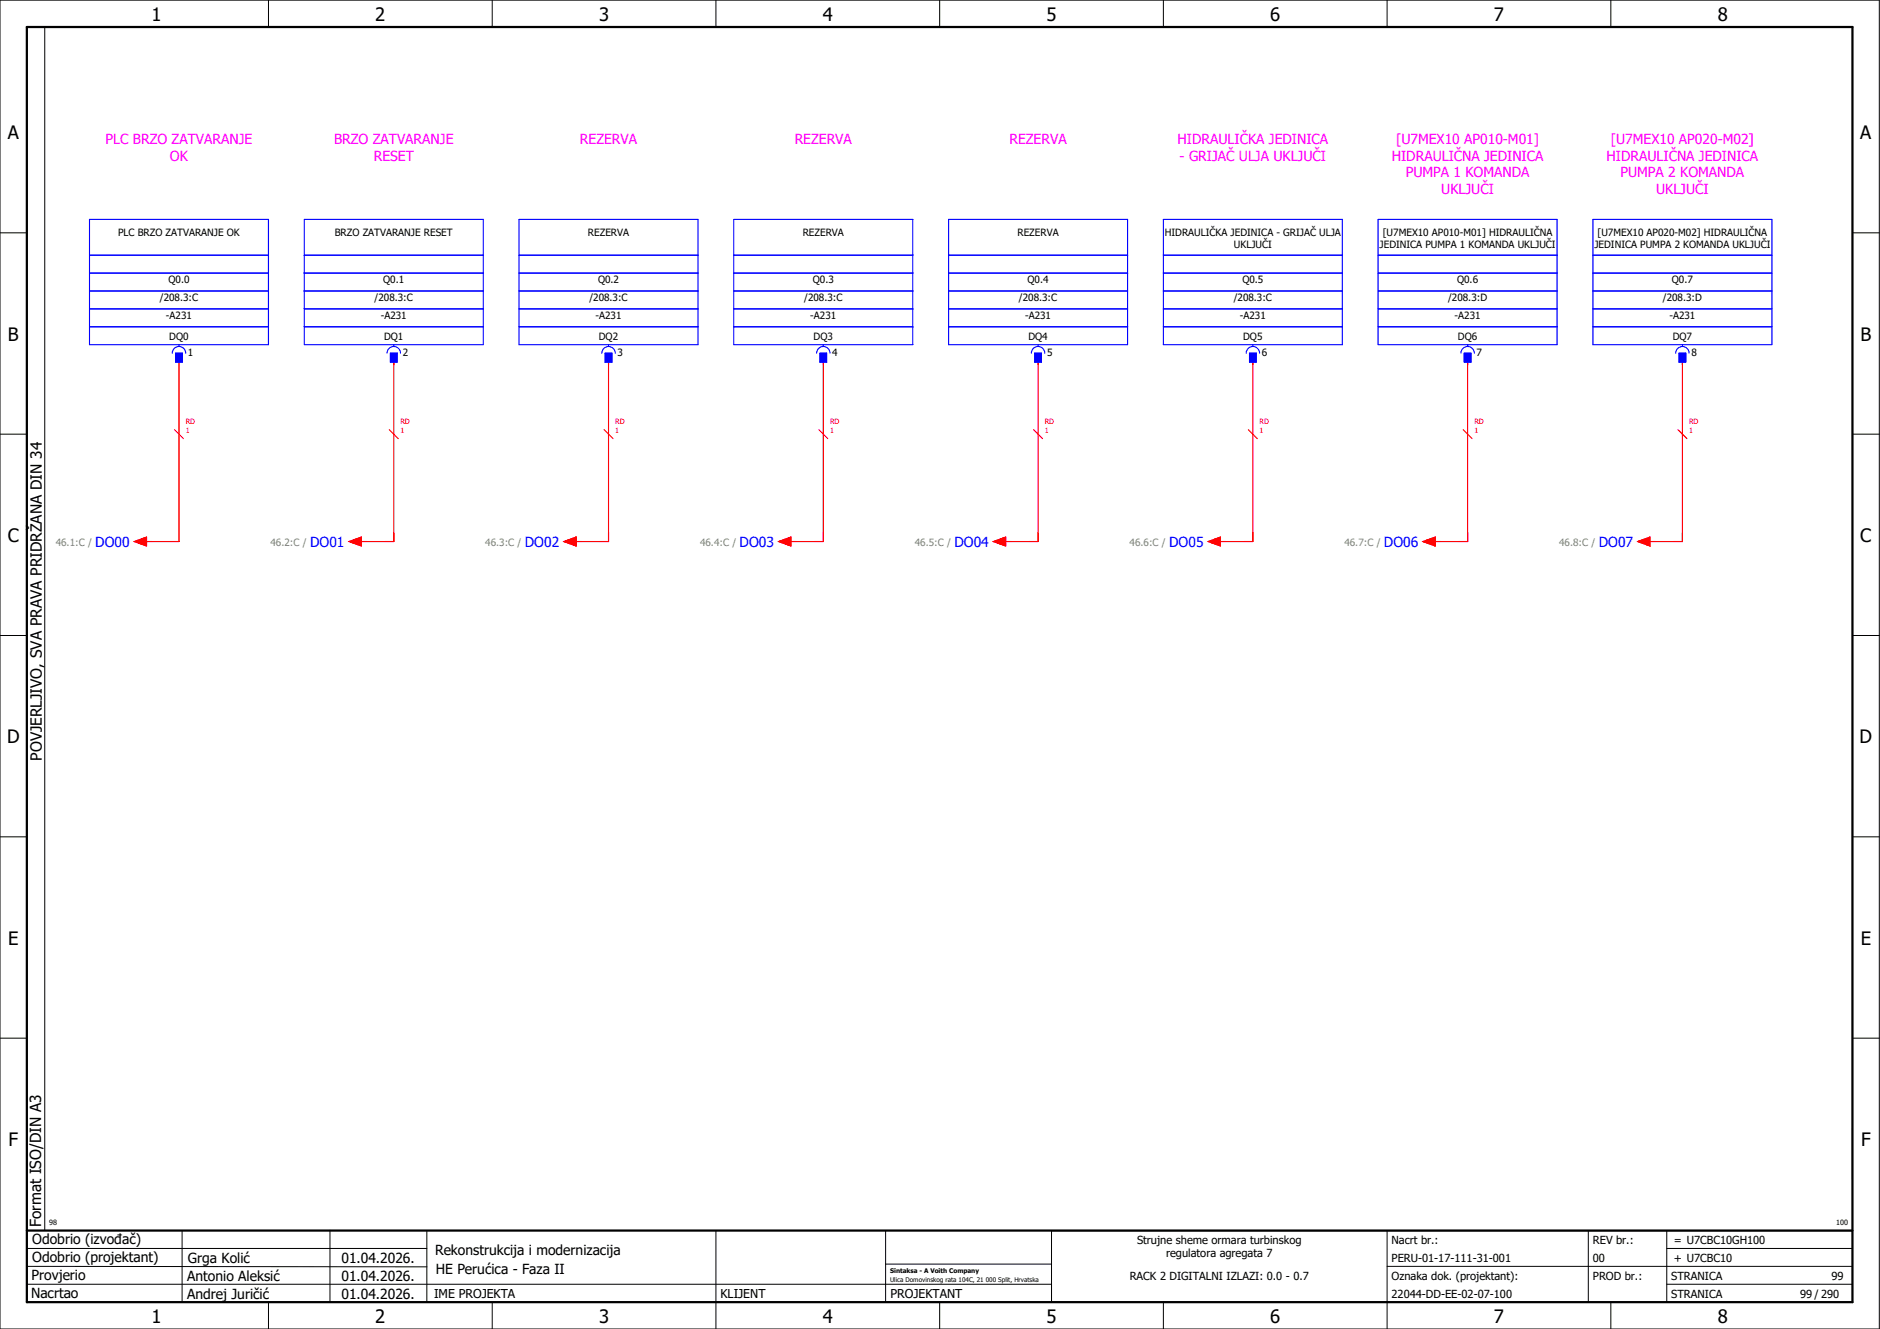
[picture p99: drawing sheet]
<svg xmlns="http://www.w3.org/2000/svg" width="420mm" height="297mm" viewBox="0 0 420 297" stroke-linecap="round" stroke-linejoin="round" font-family="sans-serif">
<defs><g id="words">
<g font-size="4.1">
<text x="33.9" y="4.7">1</text>
<text x="83.9" y="4.7">2</text>
<text x="133.9" y="4.7">3</text>
<text x="183.9" y="4.7">4</text>
<text x="233.9" y="4.7">5</text>
<text x="283.9" y="4.7">6</text>
<text x="333.9" y="4.7">7</text>
<text x="383.9" y="4.7">8</text>
<text x="1.8" y="31.2">A</text>
<text x="415.8" y="31.2">A</text>
<text x="1.8" y="76.2">B</text>
<text x="415.8" y="76.2">B</text>
<text x="1.8" y="121.2">C</text>
<text x="415.8" y="121.2">C</text>
<text x="1.6" y="166.2">D</text>
<text x="415.6" y="166.2">D</text>
<text x="1.8" y="211.2">E</text>
<text x="415.8" y="211.2">E</text>
<text x="1.9" y="256.2">F</text>
<text x="415.9" y="256.2">F</text>
<text x="33.9" y="295.7">1</text>
<text x="83.9" y="295.7">2</text>
<text x="133.9" y="295.7">3</text>
<text x="183.9" y="295.7">4</text>
<text x="233.9" y="295.7">5</text>
<text x="283.9" y="295.7">6</text>
<text x="333.9" y="295.7">7</text>
<text x="383.9" y="295.7">8</text>
</g>
<g font-size="3.4">
<text x="9.4" y="170" transform="rotate(-90 9.4 170)">POVJERLJIVO, SVA PRAVA PRIDRŽANA DIN 34</text>
<text x="9.2" y="274.3" transform="rotate(-90 9.2 274.3)">Format ISO/DIN A3</text>
</g>
<g font-size="3.1" fill="#f0f">
<text x="23.6" y="32.1">PLC BRZO ZATVARANJE</text>
<text x="38" y="35.9">OK</text>
<text x="74.7" y="32.1">BRZO ZATVARANJE</text>
<text x="83.5" y="35.9">RESET</text>
<text x="129.6" y="32.1">REZERVA</text>
<text x="177.6" y="32.1">REZERVA</text>
<text x="225.6" y="32.1">REZERVA</text>
<text x="263.2" y="32.1">HIDRAULIČKA JEDINICA</text>
<text x="263.6" y="35.9">- GRIJAČ ULJA UKLJUČI</text>
<text x="311" y="35.9">HIDRAULIČNA JEDINICA</text>
<text x="312" y="32.1">[U7MEX10 AP010-M01]</text>
<text x="359" y="35.9">HIDRAULIČNA JEDINICA</text>
<text x="360" y="32.1">[U7MEX10 AP020-M02]</text>
<text x="314.2" y="39.6">PUMPA 1 KOMANDA</text>
<text x="362.2" y="39.6">PUMPA 2 KOMANDA</text>
<text x="322.1" y="43.4">UKLJUČI</text>
<text x="370.1" y="43.4">UKLJUČI</text>
</g>
<g font-size="3.1" fill="#00f">
<text x="21.3" y="122.3">DO00</text>
<text x="69.3" y="122.3">DO01</text>
<text x="117.3" y="122.3">DO02</text>
<text x="165.3" y="122.3">DO03</text>
<text x="213.3" y="122.3">DO04</text>
<text x="261.3" y="122.3">DO05</text>
<text x="309.3" y="122.3">DO06</text>
<text x="357.3" y="122.3">DO07</text>
</g>
<g font-size="3.1">
<text x="7.2" y="278.1">Odobrio (izvođač)</text>
<text x="97.2" y="280.5">Rekonstrukcija i modernizacija</text>
<text x="7.1" y="286.1">Provjerio</text>
<text x="7.2" y="282.1">Odobrio (projektant)</text>
<text x="41.8" y="286.2">Antonio Aleksić</text>
<text x="42" y="282.3">Grga Kolić</text>
<text x="76.3" y="282.3">01.04.2026.</text>
<text x="76.3" y="286.3">01.04.2026.</text>
<text x="97.4" y="284.8">HE Perućica - Faza II</text>
<text x="6.9" y="290">Nacrtao</text>
<text x="41.8" y="290.3">Andrej Juričić</text>
<text x="76.3" y="290.3">01.04.2026.</text>
</g>
<g font-size="2.7">
<text x="97" y="290.1">IME PROJEKTA</text>
<text x="161" y="290.1">KLIJENT</text>
<text x="199" y="290.1">PROJEKTANT</text>
</g>
<g font-size="2.5">
<text x="254.1" y="278">Strujne sheme ormara turbinskog</text>
<text x="260.6" y="281">regulatora agregata 7</text>
<text x="311" y="278">Nacrt br.:</text>
<text x="356" y="278">REV br.:</text>
<text x="374.1" y="278">= U7CBC10GH100</text>
<text x="252.5" y="286">RACK 2 DIGITALNI IZLAZI: 0.0 - 0.7</text>
<text x="311" y="286">Oznaka dok. (projektant):</text>
<text x="311" y="282">PERU-01-17-111-31-001</text>
<text x="356" y="286">PROD br.:</text>
<text x="356" y="282">00</text>
<text x="373.5" y="286">STRANICA</text>
<text x="374.1" y="282.1">+ U7CBC10</text>
<text x="409.3" y="286">99</text>
<text x="311" y="290">22044-DD-EE-02-07-100</text>
<text x="373.5" y="290">STRANICA</text>
<text x="402.3" y="290">99 / 290</text>
</g>
<g font-size="2.2">
<text x="26.4" y="52.8">PLC BRZO ZATVARANJE OK</text>
<text x="74.8" y="52.8">BRZO ZATVARANJE RESET</text>
<text x="131.4" y="52.8">REZERVA</text>
<text x="179.4" y="52.8">REZERVA</text>
<text x="227.4" y="52.8">REZERVA</text>
<text x="260.3" y="52.8">HIDRAULIČKA JEDINICA - GRIJAČ ULJA</text>
<text x="309" y="52.8">[U7MEX10 AP010-M01] HIDRAULIČNA</text>
<text x="357" y="52.8">[U7MEX10 AP020-M02] HIDRAULIČNA</text>
<text x="275.8" y="55.5">UKLJUČI</text>
<text x="308.3" y="55.5">JEDINICA PUMPA 1 KOMANDA UKLJUČI</text>
<text x="356.3" y="55.5">JEDINICA PUMPA 2 KOMANDA UKLJUČI</text>
<text x="37.6" y="63.3">Q0.0</text>
<text x="85.6" y="63.3">Q0.1</text>
<text x="133.6" y="63.3">Q0.2</text>
<text x="181.6" y="63.3">Q0.3</text>
<text x="229.6" y="63.3">Q0.4</text>
<text x="277.6" y="63.3">Q0.5</text>
<text x="325.6" y="63.3">Q0.6</text>
<text x="373.6" y="63.3">Q0.7</text>
<text x="35.7" y="67.3">/208.3:C</text>
<text x="37.1" y="71.3">-A231</text>
<text x="83.7" y="67.3">/208.3:C</text>
<text x="85.1" y="71.3">-A231</text>
<text x="131.7" y="67.3">/208.3:C</text>
<text x="133.1" y="71.3">-A231</text>
<text x="179.7" y="67.3">/208.3:C</text>
<text x="181.1" y="71.3">-A231</text>
<text x="227.7" y="67.3">/208.3:C</text>
<text x="229.1" y="71.3">-A231</text>
<text x="275.7" y="67.3">/208.3:C</text>
<text x="277.1" y="71.3">-A231</text>
<text x="323.6" y="67.3">/208.3:D</text>
<text x="325.1" y="71.3">-A231</text>
<text x="371.6" y="67.3">/208.3:D</text>
<text x="373.1" y="71.3">-A231</text>
<text x="37.8" y="76.1">DQ0</text>
<text x="85.8" y="76.1">DQ1</text>
<text x="133.8" y="76.1">DQ2</text>
<text x="181.8" y="76.1">DQ3</text>
<text x="229.8" y="76.1">DQ4</text>
<text x="277.8" y="76.1">DQ5</text>
<text x="325.8" y="76.1">DQ6</text>
<text x="373.8" y="76.1">DQ7</text>
<text x="42" y="79.5">1</text>
<text x="90" y="79.5">2</text>
<text x="138" y="79.5">3</text>
<text x="186" y="79.5">4</text>
<text x="234" y="79.5">5</text>
<text x="282" y="79.5">6</text>
<text x="330" y="79.5">7</text>
<text x="378" y="79.5">8</text>
</g>
<g font-size="2.2" fill="#7ca552">
<text x="12.5" y="121.9">46.1:C /</text>
<text x="60.5" y="121.9">46.2:C /</text>
<text x="108.5" y="121.9">46.3:C /</text>
<text x="156.5" y="121.9">46.4:C /</text>
<text x="204.5" y="121.9">46.5:C /</text>
<text x="252.5" y="121.9">46.6:C /</text>
<text x="300.5" y="121.9">46.7:C /</text>
<text x="348.5" y="121.9">46.8:C /</text>
</g>
<g font-size="1.6" fill="#f00">
<text x="41.5" y="94.8">RD</text>
<text x="89.5" y="94.8">RD</text>
<text x="137.5" y="94.8">RD</text>
<text x="185.5" y="94.8">RD</text>
<text x="233.5" y="94.8">RD</text>
<text x="281.5" y="94.8">RD</text>
<text x="329.5" y="94.8">RD</text>
<text x="377.5" y="94.8">RD</text>
<text x="41.5" y="96.7">1</text>
<text x="89.5" y="96.7">1</text>
<text x="137.5" y="96.7">1</text>
<text x="185.5" y="96.7">1</text>
<text x="233.5" y="96.7">1</text>
<text x="281.5" y="96.7">1</text>
<text x="329.5" y="96.7">1</text>
<text x="377.5" y="96.7">1</text>
</g>
<g font-size="1.6">
<text x="11" y="273.7">98</text>
<text x="410.4" y="273.7">100</text>
</g>
<g font-size="1.4">
<text x="198.9" y="284.4">Sintaksa - A Voith Company</text>
<text x="198.9" y="286.4">Ulica Domovinskog rata 104C, 21 000 Split, Hrvatska</text>
</g>
</g></defs>
<g fill="none" stroke="#000" stroke-width=".22">
<path d="M0 0h420v297h-420zM10 6v269M60 0v6M110 0v6M160 0v6M210 0v6M260 0v6M310 0v6M360 0v6M0 52h6M414 52h6M0 97h6"/>
<path d="M414 97h6M0 142h6M414 142h6M414 176.3v87.4M0 187h6M414 187h6M0 232h6M414 232h6M6 279h89.4M40.7 275v16M73.7 274.9v16M95.4 275.1v16"/>
<path d="M160 275v22M197.9 275.1v16M310 275v22M355 275v16M372.5 279h41.5M372.5 275v16M414 275h-179v16M6 283l89.4 .1M6 287h229M60 291v6M110 291v6M197.9 282.5h37.1"/>
<path d="M210 291v6M260 291v6M310 283h104M360 291v6M372.5 287h41.5"/>
</g>
<path d="M6 6h408v285h-408zM6 275h408" fill="none" stroke="#000" stroke-width=".5"/>
<g fill="none" stroke="#f00" stroke-width=".25">
<path d="M39 96l2 2M40 81v40h-8M87 96l2 2M88 81v40h-8M135 96l2 2M136 81v40h-8M183 96l2 2M184 81v40h-8M231 96l2 2M232 81v40h-8M279 96l2 2M280 81v40h-8"/>
<path d="M327 96l2 2M328 81v40h-8M375 96l2 2M376 81v40h-8M30 121l2.7-1v2zM78 121l2.8-1v2zM126 121l2.8-1v2zM174 121l2.8-1v2zM222 121l2.8-1v2zM270 121l2.8-1v2zM318 121l2.8-1v2zM366 121l2.8-1v2z"/>
</g>
<g fill="none" stroke="#00f" stroke-width=".25">
<path d="M20 49h40v28h-40zM20 57h40M68 49h40v28h-40zM68 57h40M116 49h40v28h-40zM116 57h40M164 49h40v28h-40zM164 57h40M212 49h40v28h-40zM212 57h40M260 49h40v28h-40zM260 57h40"/>
<path d="M308 49h40v28h-40zM308 57h40M356 49h40v28h-40zM356 57h40M20 61h40M20 69h40M20 73h40M20 65h40M38.5 78.9a1.5 1.5 0 0 1 1.5-1.5 1.5 1.5 0 0 1 1.5 1.5M39.3 78.9h1.5v2h-1.5zM40 77v.3M68 61h40"/>
<path d="M68 69h40M68 73h40M68 65h40M86.5 78.9a1.5 1.5 0 0 1 1.5-1.5 1.5 1.5 0 0 1 1.5 1.5M87.3 78.9h1.5v2h-1.5zM88 77v.3M116 61h40M116 69h40M116 73h40M116 65h40M134.5 78.9a1.5 1.5 0 0 1 1.5-1.5 1.5 1.5 0 0 1 1.5 1.5M135.3 78.9h1.5v2h-1.5z"/>
<path d="M136 77v.3M164 61h40M164 69h40M164 73h40M164 65h40M182.5 78.9a1.5 1.5 0 0 1 1.5-1.5 1.5 1.5 0 0 1 1.5 1.5M183.3 78.9h1.5v2h-1.5zM184 77v.3M212 61h40M212 69h40M212 73h40M212 65h40"/>
<path d="M230.5 78.9a1.5 1.5 0 0 1 1.5-1.5 1.5 1.5 0 0 1 1.5 1.5M231.3 78.9h1.5v2h-1.5zM232 77v.3M260 61h40M260 69h40M260 73h40M260 65h40M278.5 78.9a1.5 1.5 0 0 1 1.5-1.5 1.5 1.5 0 0 1 1.5 1.5M279.3 78.9h1.5v2h-1.5zM280 77v.3M308 61h40M308 69h40"/>
<path d="M308 73h40M308 65h40M326.5 78.9a1.5 1.5 0 0 1 1.5-1.5 1.5 1.5 0 0 1 1.5 1.5M327.3 78.9h1.5v2h-1.5zM328 77v.3M356 61h40M356 69h40M356 73h40M356 65h40M374.5 78.9a1.5 1.5 0 0 1 1.5-1.5 1.5 1.5 0 0 1 1.5 1.5M375.2 78.9h1.5v2h-1.5zM376 77v.3"/>
</g>
<g fill="#00f" stroke="#00f" stroke-width=".22">
<path d="M39.3 78.9h1.5v2h-1.5z"/>
<path d="M87.3 78.9h1.5v2h-1.5z"/>
<path d="M135.3 78.9h1.5v2h-1.5z"/>
<path d="M183.3 78.9h1.5v2h-1.5z"/>
<path d="M231.3 78.9h1.5v2h-1.5z"/>
<path d="M279.3 78.9h1.5v2h-1.5z"/>
<path d="M327.3 78.9h1.5v2h-1.5z"/>
<path d="M375.2 78.9h1.5v2h-1.5z"/>
</g>
<g fill="#f00" stroke="#f00" stroke-width=".22">
<path d="M30 121l2.7-1v2z"/>
<path d="M78 121l2.8-1v2z"/>
<path d="M126 121l2.8-1v2z"/>
<path d="M174 121l2.8-1v2z"/>
<path d="M222 121l2.8-1v2z"/>
<path d="M270 121l2.8-1v2z"/>
<path d="M318 121l2.8-1v2z"/>
<path d="M366 121l2.8-1v2z"/>
</g>
<use href="#words"/>
</svg>
